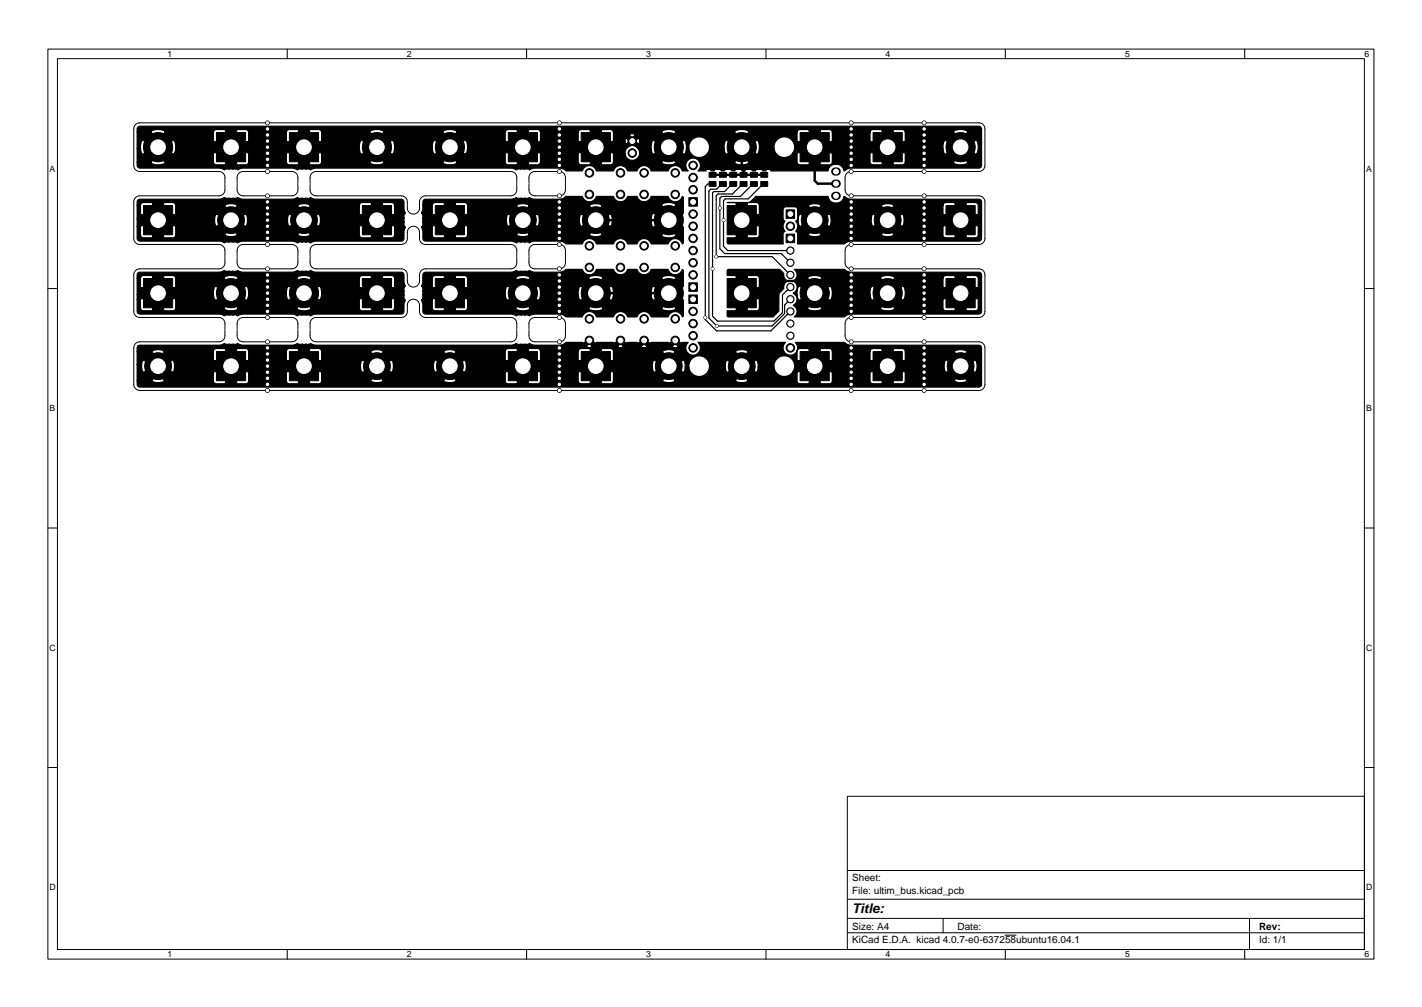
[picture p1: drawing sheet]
<svg xmlns="http://www.w3.org/2000/svg" width="297mm" height="210mm" viewBox="0 0 297 210" stroke-linecap="round" stroke-linejoin="round" font-family="sans-serif">
<defs><g id="words">
<text font-size="2.8" x="178" y="190.6">Title:</text>
<g font-size="2.1">
<text x="178" y="184">Sheet:</text>
<text x="178" y="186.7">File: ultim_bus.kicad_pcb</text>
<text x="178" y="196.9">KiCad E.D.A. kicad 4.0.7-e0-637258ubuntu16.04.1</text>
<text x="178" y="194.1">Size: A4</text>
<text x="200" y="194.1">Date:</text>
<text x="263" y="194.1">Rev:</text>
<text x="263" y="196.9">Id: 1/1</text>
</g>
<g font-size="1.8">
<text x="35" y="11.9">1</text>
<text x="85" y="11.9">2</text>
<text x="135" y="11.9">3</text>
<text x="185" y="11.9">4</text>
<text x="235" y="11.9">5</text>
<text x="285" y="11.9">6</text>
<text x="10.3" y="35.9">A</text>
<text x="285.3" y="35.9">A</text>
<text x="10.3" y="85.9">B</text>
<text x="285.3" y="85.9">B</text>
<text x="10.3" y="135.9">C</text>
<text x="285.3" y="135.9">C</text>
<text x="10.3" y="185.9">D</text>
<text x="285.3" y="185.9">D</text>
<text x="35" y="199.9">1</text>
<text x="85" y="199.9">2</text>
<text x="135" y="199.9">3</text>
<text x="185" y="199.9">4</text>
<text x="235" y="199.9">5</text>
<text x="285" y="199.9">6</text>
</g>
</g></defs>
<g fill="none" stroke="#000" stroke-width=".21">
<path d="M10 10.2h277v190.1h-277zM12 12.2h273v186.1h-273zM60 10.2v2M110 10.2v2M160 10.2v2M210 10.2v2M260 10.2v2M28.3 26l.9-.4h175.3a1.27 1.27 0 0 1 1.2 1.3v7.7a1.27 1.27 0 0 1-1.2 1.2h-26.8a1.27 1.27 0 0 0-1.2 1.3v2.6a1.27 1.27 0 0 0 1.3 1.2h26.8a1.27 1.27 0 0 1 1.1 1.3v7.7a1.27 1.27 0 0 1-1.2 1.1l-26.8 .1a1.27 1.27 0 0 0-1.2 1.2v2.7a1.27 1.27 0 0 0 1.3 1.1h26.8a1.27 1.27 0 0 1 1.1 1.3v7.7a1.27 1.27 0 0 1-1.2 1.2h-26.8a1.27 1.27 0 0 0-1.2 1.3v2.6a1.27 1.27 0 0 0 1.3 1.2h26.8a1.27 1.27 0 0 1 1.1 1.2v7.8a1.27 1.27 0 0 1-1.2 1.1h-175.4a1.27 1.27 0 0 1-1.2-1.2v-7.8a1.27 1.27 0 0 1 1.3-1.1h16.6a1.27 1.27 0 0 0 1.2-1.3v-2.7a1.27 1.27 0 0 0-1.3-1.1h-16.6a1.27 1.27 0 0 1-1.2-1.3v-7.7a1.27 1.27 0 0 1 1.3-1.2h16.6a1.27 1.27 0 0 0 1.2-1.2v-2.7a1.27 1.27 0 0 0-1.3-1.2h-16.6a1.27 1.27 0 0 1-1.2-1.2v-7.8a1.27 1.27 0 0 1 1.3-1.1h16.6a1.27 1.27 0 0 0 1.2-1.3v-2.6a1.27 1.27 0 0 0-1.3-1.2h-16.6a1.27 1.27 0 0 1-1.2-1.3v-7.7zM49.9 36.2l.9-.4h10.2a1.27 1.27 0 0 1 1.2 1.3v2.5a1.27 1.27 0 0 1-1.2 1.3h-10.2a1.27 1.27 0 0 1-1.3-1.3v-2.6zM65.1 36.2l.9-.4h40.7a1.27 1.27 0 0 1 1.2 1.3v2.5a1.27 1.27 0 0 1-1.2 1.3h-17.8a1.27 1.27 0 0 0-1.3 1.3v1.2a1.27 1.27 0 0 1-1.2 1.3 1.27 1.27 0 0 1-1.3-1.3v-1.2a1.27 1.27 0 0 0-1.3-1.3h-17.8a1.27 1.27 0 0 1-1.2-1.3v-2.6zM110.9 36.2l.7-.4h5.2a1.27 1.27 0 0 1 1.3 1.3v2.5a1.27 1.27 0 0 1-1.3 1.3h-5a1.27 1.27 0 0 1-1.3-1.3v-2.6zM49.9 51.4l.9-.4h10.2a1.27 1.27 0 0 1 1.2 1.3v2.6a1.27 1.27 0 0 1-1.2 1.2h-10.2a1.27 1.27 0 0 1-1.3-1.2v-2.7z"/>
<path d="M65.1 51.4l.9-.4h17.8a1.27 1.27 0 0 0 1.3-1.2v-1.3a1.27 1.27 0 0 1 1.3-1.3 1.27 1.27 0 0 1 1.2 1.3v1.3a1.27 1.27 0 0 0 1.3 1.2h17.8a1.27 1.27 0 0 1 1.2 1.3v2.6a1.27 1.27 0 0 1-1.2 1.2h-17.8a1.27 1.27 0 0 0-1.3 1.3v1.3a1.27 1.27 0 0 1-1.2 1.2 1.27 1.27 0 0 1-1.3-1.2v-1.3a1.27 1.27 0 0 0-1.3-1.3h-17.8a1.27 1.27 0 0 1-1.2-1.2v-2.7zM110.9 51.4l.7-.3 5.2-.1a1.27 1.27 0 0 1 1.3 1.3v2.6a1.27 1.27 0 0 1-1.3 1.2h-5a1.27 1.27 0 0 1-1.3-1.2v-2.7zM10 60.2h2M49.9 66.7l.9-.4h10.2a1.27 1.27 0 0 1 1.2 1.3v2.5a1.27 1.27 0 0 1-1.2 1.3h-10.2a1.27 1.27 0 0 1-1.3-1.3v-2.7zM65.1 66.7l.9-.4h17.8a1.27 1.27 0 0 0 1.3-1.3v-1.3a1.27 1.27 0 0 1 1.3-1.2 1.27 1.27 0 0 1 1.2 1.2v1.3a1.27 1.27 0 0 0 1.3 1.3h17.8a1.27 1.27 0 0 1 1.2 1.3v2.5a1.27 1.27 0 0 1-1.2 1.3h-40.7a1.27 1.27 0 0 1-1.2-1.3v-2.7zM110.9 66.7l.7-.4h5.2a1.27 1.27 0 0 1 1.3 1.3v2.5a1.27 1.27 0 0 1-1.3 1.3h-5a1.27 1.27 0 0 1-1.3-1.3v-2.7zM285 60.2h2M10 110.2h2M285 110.2h2M10 160.2h2M177 166.3h108v32h-108zM285 160.2h2"/>
<path d="M60 198.3v2M110 198.3v2M160 198.3v2M177 194.8h108M177 191.8h108M177 187.8h108M177 181.8h108M197 191.8v3M209.9 195.3h2.4M210 198.3v2M260 198.3v2M261 191.8v6.5"/>
</g>
<g fill="#000" stroke="#000" stroke-width=".21">
<path d="M45.2 27.7h6.1v6.1h-6.1zM60.5 27.7h6v6.1h-6zM106.2 27.7h6.1v6.1h-6.1zM121.4 27.7h6.1v6.1h-6.1zM148.1 36h1.5v1h-1.5zM148.1 37.9h1.5v1h-1.5zM150.3 36h1.4v1h-1.4zM150.3 37.9h1.4v1h-1.4zM152.4 36h1.5v1h-1.5zM152.4 37.9h1.5v1h-1.5zM154.6 36h1.4v1h-1.4zM154.6 37.9h1.4v1h-1.4z"/>
<path d="M156.8 36h1.4v1h-1.4zM156.8 37.9h1.4v1h-1.4zM158.9 36h1.5v1h-1.5zM158.9 37.9h1.5v1h-1.5zM167.1 27.7h6.1v6.1h-6.1zM182.4 27.7h6.1v6.1h-6.1zM30 42.9h6.1v6.1h-6.1zM75.7 42.9h6.1v6.1h-6.1zM90.9 42.9h6.1v6.1h-6.1zM143.9 41.3h1.8v1.7h-1.8zM143.9 59h1.8v1.8h-1.8zM151.9 42.9h6.1v6.1h-6.1z"/>
<path d="M164.2 43.8h1.8v1.8h-1.8zM164.2 48.9h1.8v1.8h-1.8zM197.6 42.9h6.1v6.1h-6.1zM30 58.2h6.1v6.1h-6.1zM45.2 73.4h6.1v6.1h-6.1zM60.5 73.4h6v6.1h-6zM75.7 58.2h6.1v6.1h-6.1zM90.9 58.2h6.1v6.1h-6.1zM106.2 73.4h6.1v6.1h-6.1zM121.4 73.4h6.1v6.1h-6.1zM143.9 61.6h1.8v1.8h-1.8zM151.9 58.2h6.1v6.1h-6.1z"/>
<path d="M167.1 73.4h6.1v6.1h-6.1zM182.4 73.4h6.1v6.1h-6.1zM197.6 58.2h6.1v6.1h-6.1z"/>
<circle cx="33" cy="30.7" r="3"/>
<circle cx="55.9" cy="28.2" r=".4"/>
<circle cx="55.9" cy="25.6" r=".4"/>
<circle cx="55.9" cy="26.9" r=".4"/>
<circle cx="55.9" cy="29.5" r=".4"/>
<circle cx="55.9" cy="32" r=".4"/>
<circle cx="55.9" cy="34.5" r=".4"/>
<circle cx="55.9" cy="30.7" r=".4"/>
<circle cx="55.9" cy="33.3" r=".4"/>
<circle cx="55.9" cy="35.8" r=".4"/>
<circle cx="78.7" cy="30.7" r="3"/>
<circle cx="94" cy="30.7" r="3"/>
<circle cx="116.8" cy="35.8" r=".4"/>
<circle cx="116.8" cy="34.5" r=".4"/>
<circle cx="116.8" cy="26.9" r=".4"/>
<circle cx="116.8" cy="29.5" r=".4"/>
<circle cx="116.8" cy="32" r=".4"/>
<circle cx="116.8" cy="33.3" r=".4"/>
<circle cx="116.8" cy="30.7" r=".4"/>
<circle cx="116.8" cy="28.2" r=".4"/>
<circle cx="116.8" cy="25.6" r=".4"/>
<circle cx="123.1" cy="36.1" r=".89"/>
<circle cx="129.6" cy="36.1" r=".89"/>
<circle cx="132.1" cy="29.5" r=".89"/>
<circle cx="132.1" cy="32" r=".89"/>
<circle cx="134.5" cy="36.1" r=".89"/>
<circle cx="139.7" cy="30.7" r="3"/>
<circle cx="141" cy="36.1" r=".89"/>
<circle cx="144.8" cy="37.1" r=".89"/>
<circle cx="144.8" cy="39.6" r=".89"/>
<circle cx="144.8" cy="34.5" r=".89"/>
<circle cx="154.9" cy="30.7" r="3"/>
<circle cx="177.8" cy="34.5" r=".4"/>
<circle cx="177.8" cy="33.3" r=".4"/>
<circle cx="177.8" cy="26.9" r=".4"/>
<circle cx="177.8" cy="29.5" r=".4"/>
<circle cx="177.8" cy="25.6" r=".4"/>
<circle cx="177.8" cy="35.8" r=".4"/>
<circle cx="177.8" cy="30.7" r=".4"/>
<circle cx="177.8" cy="28.2" r=".4"/>
<circle cx="177.8" cy="32" r=".4"/>
<circle cx="193" cy="30.7" r=".4"/>
<circle cx="193" cy="35.8" r=".4"/>
<circle cx="193" cy="32" r=".4"/>
<circle cx="193" cy="33.3" r=".4"/>
<circle cx="193" cy="34.5" r=".4"/>
<circle cx="193" cy="25.6" r=".4"/>
<circle cx="193" cy="26.9" r=".4"/>
<circle cx="193" cy="28.2" r=".4"/>
<circle cx="193" cy="29.5" r=".4"/>
<circle cx="200.7" cy="30.7" r="3"/>
<circle cx="48.3" cy="46" r="2.8"/>
<circle cx="55.9" cy="44.7" r=".4"/>
<circle cx="55.9" cy="46" r=".4"/>
<circle cx="55.9" cy="58.7" r=".4"/>
<circle cx="55.9" cy="57.4" r=".4"/>
<circle cx="55.9" cy="59.9" r=".4"/>
<circle cx="55.9" cy="40.9" r=".4"/>
<circle cx="55.9" cy="43.4" r=".4"/>
<circle cx="55.9" cy="48.5" r=".4"/>
<circle cx="55.9" cy="49.8" r=".4"/>
<circle cx="55.9" cy="47.2" r=".4"/>
<circle cx="55.9" cy="42.2" r=".4"/>
<circle cx="55.9" cy="56.1" r=".4"/>
<circle cx="55.9" cy="51" r=".4"/>
<circle cx="63.5" cy="46" r="2.8"/>
<circle cx="109.2" cy="46" r="2.8"/>
<circle cx="116.8" cy="43.4" r=".4"/>
<circle cx="116.8" cy="44.7" r=".4"/>
<circle cx="116.8" cy="47.2" r=".4"/>
<circle cx="116.8" cy="56.1" r=".4"/>
<circle cx="116.8" cy="57.4" r=".4"/>
<circle cx="116.8" cy="40.9" r=".4"/>
<circle cx="116.8" cy="51" r=".4"/>
<circle cx="116.8" cy="46" r=".4"/>
<circle cx="116.8" cy="48.5" r=".4"/>
<circle cx="116.8" cy="58.7" r=".4"/>
<circle cx="116.8" cy="42.2" r=".4"/>
<circle cx="116.8" cy="49.8" r=".4"/>
<circle cx="116.8" cy="59.9" r=".4"/>
<circle cx="123.1" cy="51.3" r=".89"/>
<circle cx="123.1" cy="55.8" r=".89"/>
<circle cx="123.1" cy="40.6" r=".89"/>
<circle cx="124.5" cy="46" r="2.8"/>
<circle cx="129.6" cy="51.3" r=".89"/>
<circle cx="129.6" cy="55.8" r=".89"/>
<circle cx="129.6" cy="40.6" r=".89"/>
<circle cx="134.5" cy="51.3" r=".89"/>
<circle cx="134.5" cy="55.8" r=".89"/>
<circle cx="134.5" cy="40.6" r=".89"/>
<circle cx="139.7" cy="46" r="3"/>
<circle cx="141" cy="51.3" r=".89"/>
<circle cx="141" cy="55.8" r=".89"/>
<circle cx="141" cy="40.6" r=".89"/>
<circle cx="144.8" cy="57.4" r=".89"/>
<circle cx="144.8" cy="52.3" r=".89"/>
<circle cx="144.8" cy="49.8" r=".89"/>
<circle cx="144.8" cy="44.7" r=".89"/>
<circle cx="144.8" cy="54.9" r=".89"/>
<circle cx="144.8" cy="47.2" r=".89"/>
<circle cx="148.8" cy="56.1" r=".3"/>
<circle cx="149.6" cy="53.6" r=".3"/>
<circle cx="150.4" cy="43.4" r=".3"/>
<circle cx="151.1" cy="46" r=".3"/>
<circle cx="165.1" cy="54.9" r=".76"/>
<circle cx="165.1" cy="57.4" r=".76"/>
<circle cx="165.1" cy="59.9" r=".76"/>
<circle cx="165.1" cy="52.3" r=".76"/>
<circle cx="165.1" cy="47.2" r=".89"/>
<circle cx="170.2" cy="46" r="2.8"/>
<circle cx="177.8" cy="58.7" r=".4"/>
<circle cx="177.8" cy="51" r=".4"/>
<circle cx="177.8" cy="57.4" r=".4"/>
<circle cx="177.8" cy="47.2" r=".4"/>
<circle cx="177.8" cy="59.9" r=".4"/>
<circle cx="177.8" cy="40.9" r=".4"/>
<circle cx="177.8" cy="42.2" r=".4"/>
<circle cx="177.8" cy="43.4" r=".4"/>
<circle cx="177.8" cy="44.7" r=".4"/>
<circle cx="177.8" cy="49.8" r=".4"/>
<circle cx="177.8" cy="48.5" r=".4"/>
<circle cx="177.8" cy="46" r=".4"/>
<circle cx="177.8" cy="56.1" r=".4"/>
<circle cx="185.4" cy="46" r="2.8"/>
<circle cx="193" cy="51" r=".4"/>
<circle cx="193" cy="47.2" r=".4"/>
<circle cx="193" cy="57.4" r=".4"/>
<circle cx="193" cy="42.2" r=".4"/>
<circle cx="193" cy="56.1" r=".4"/>
<circle cx="193" cy="58.7" r=".4"/>
<circle cx="193" cy="49.8" r=".4"/>
<circle cx="193" cy="59.9" r=".4"/>
<circle cx="193" cy="46" r=".4"/>
<circle cx="193" cy="48.5" r=".4"/>
<circle cx="193" cy="40.9" r=".4"/>
<circle cx="193" cy="43.4" r=".4"/>
<circle cx="193" cy="44.7" r=".4"/>
<circle cx="33" cy="76.4" r="2.8"/>
<circle cx="48.3" cy="61.2" r="3"/>
<circle cx="55.9" cy="73.9" r=".4"/>
<circle cx="55.9" cy="75.2" r=".4"/>
<circle cx="55.9" cy="79" r=".4"/>
<circle cx="55.9" cy="77.7" r=".4"/>
<circle cx="55.9" cy="61.2" r=".4"/>
<circle cx="55.9" cy="66.3" r=".4"/>
<circle cx="55.9" cy="76.4" r=".4"/>
<circle cx="55.9" cy="62.5" r=".4"/>
<circle cx="55.9" cy="63.7" r=".4"/>
<circle cx="55.9" cy="65" r=".4"/>
<circle cx="55.9" cy="71.4" r=".4"/>
<circle cx="55.9" cy="72.6" r=".4"/>
<circle cx="63.5" cy="61.2" r="3"/>
<circle cx="78.7" cy="76.4" r="2.8"/>
<circle cx="94" cy="76.4" r="2.8"/>
<circle cx="109.2" cy="61.2" r="3"/>
<circle cx="116.8" cy="73.9" r=".4"/>
<circle cx="116.8" cy="62.5" r=".4"/>
<circle cx="116.8" cy="71.4" r=".4"/>
<circle cx="116.8" cy="61.2" r=".4"/>
<circle cx="116.8" cy="63.7" r=".4"/>
<circle cx="116.8" cy="75.2" r=".4"/>
<circle cx="116.8" cy="79" r=".4"/>
<circle cx="116.8" cy="66.3" r=".4"/>
<circle cx="116.8" cy="77.7" r=".4"/>
<circle cx="116.8" cy="65" r=".4"/>
<circle cx="116.8" cy="72.6" r=".4"/>
<circle cx="116.8" cy="76.4" r=".4"/>
<circle cx="123.1" cy="66.6" r=".89"/>
<circle cx="123.1" cy="71.1" r=".89"/>
<circle cx="124.5" cy="61.2" r="3"/>
<circle cx="129.6" cy="66.6" r=".89"/>
<circle cx="129.6" cy="71.1" r=".89"/>
<circle cx="134.5" cy="66.6" r=".89"/>
<circle cx="134.5" cy="71.1" r=".89"/>
<circle cx="139.7" cy="61.2" r="3"/>
<circle cx="139.7" cy="76.4" r="2.8"/>
<circle cx="141" cy="66.6" r=".89"/>
<circle cx="141" cy="71.1" r=".89"/>
<circle cx="144.8" cy="70.1" r=".89"/>
<circle cx="144.8" cy="72.6" r=".89"/>
<circle cx="144.8" cy="65" r=".89"/>
<circle cx="144.8" cy="67.6" r=".89"/>
<circle cx="147.3" cy="66.3" r=".3"/>
<circle cx="149.7" cy="68.1" r=".3"/>
<circle cx="154.9" cy="76.4" r="2.8"/>
<circle cx="165.1" cy="70.1" r=".76"/>
<circle cx="165.1" cy="62.5" r=".76"/>
<circle cx="165.1" cy="67.6" r=".76"/>
<circle cx="165.1" cy="65" r=".76"/>
<circle cx="165.1" cy="72.6" r=".89"/>
<circle cx="170.2" cy="61.2" r="3"/>
<circle cx="177.8" cy="72.6" r=".4"/>
<circle cx="177.8" cy="77.7" r=".4"/>
<circle cx="177.8" cy="71.4" r=".4"/>
<circle cx="177.8" cy="63.7" r=".4"/>
<circle cx="177.8" cy="79" r=".4"/>
<circle cx="177.8" cy="61.2" r=".4"/>
<circle cx="177.8" cy="62.5" r=".4"/>
<circle cx="177.8" cy="65" r=".4"/>
<circle cx="177.8" cy="66.3" r=".4"/>
<circle cx="177.8" cy="73.9" r=".4"/>
<circle cx="177.8" cy="76.4" r=".4"/>
<circle cx="177.8" cy="75.2" r=".4"/>
<circle cx="185.4" cy="61.2" r="3"/>
<circle cx="193" cy="62.5" r=".4"/>
<circle cx="193" cy="63.7" r=".4"/>
<circle cx="193" cy="72.6" r=".4"/>
<circle cx="193" cy="77.7" r=".4"/>
<circle cx="193" cy="61.2" r=".4"/>
<circle cx="193" cy="65" r=".4"/>
<circle cx="193" cy="71.4" r=".4"/>
<circle cx="193" cy="76.4" r=".4"/>
<circle cx="193" cy="66.3" r=".4"/>
<circle cx="193" cy="75.2" r=".4"/>
<circle cx="193" cy="73.9" r=".4"/>
<circle cx="193" cy="79" r=".4"/>
<circle cx="200.7" cy="76.4" r="2.8"/>
<circle cx="55.9" cy="80.3" r=".4"/>
<circle cx="55.9" cy="81.5" r=".4"/>
<circle cx="116.8" cy="81.5" r=".4"/>
<circle cx="116.8" cy="80.3" r=".4"/>
<circle cx="177.8" cy="80.3" r=".4"/>
<circle cx="177.8" cy="81.5" r=".4"/>
<circle cx="193" cy="80.3" r=".4"/>
<circle cx="193" cy="81.5" r=".4"/>
</g>
<path d="M174.5 38.3h.3M174.5 35.8h.3M174.5 40.9h.3" fill="none" stroke="#000" stroke-width="1.7"/>
<path d="M148.8 36.5h10.8M154.9 30.7v4.4l.4 .4v1M170.2 30.7v7l.6 .6h3.8M124.5 46h15.2M124.5 61.2h15.2M154.9 61.2h3.6l2.5-2.5h6.6l2.6 2.5" fill="none" stroke="#000" stroke-width=".51"/>
<path d="M148.8 38.4h-.9l-.6 .6v27.7l2.4 2.4h11.3l4.1-4.1M151 38.4h-.2l-1.1 1.1h-1.2l-.4 .4v26.5l1.6 1.7h11.6l2.6-2.6v-1.8l1.2-1.2M153.2 38.4h-.3l-1.6 1.6h-2.2l-.3 .3v25.7l1 1h11.9l1.7-1.7v-3.7l1.7-1.7M155.3 38.4h-.2l-2.1 2.1h-3l-.4 .4v12.7h11.7l3.8 3.8M157.5 38.4h-.2l-2.7 2.6h-3.9l-.3 .4v10.5l1 1.1h11.8l1.9 1.9M159.6 38.4h-.2l-3.1 3.1h-4.8l-.4 .4v9.5l.9 .9h13.1" fill="none" stroke="#000" stroke-width=".25"/>
<path d="M28.8 26.5l.4-.1h175.2l.5 .1 .1 .4v7.6a.57 .57 0 0 1-.6 .6h-26.6l-.8 .2-.6 .4-.1-.2a1.69 1.69 0 0 0-1.7-1.2 1.69 1.69 0 0 0-1.6 1.4h-12v-.3h-.8l-.2 .3h-.7l-.2-.3h-.2h-.9l-.2 .3h-.7l-.1-.3h-.2h-1l-.1 .3h-.7l-.2-.3h-.2h-.9l-.2 .3h-.7l-.2-.3h-.2h-.9l-.1 .3h-.8l-.1-.3h-.2h-.9l-.2 .3h-.7l-.2-.3h-.2h-.6v.3h-1.7l.5-1-.1-.8h7.2l.4 .3a2.85 2.85 0 0 0 2.7-.3l-1.6-1.6-1.5 1.6-7.3-.1a1.53 1.53 0 0 0-2.3-.5 1.53 1.53 0 0 0 0 2.4h-1.3a1.53 1.53 0 0 0-1.5-1.1 1.53 1.53 0 0 0-1.4 1.1h-3.6a1.53 1.53 0 0 0-1.5-1.1 1.53 1.53 0 0 0-1.4 1.1h-2a1.53 1.53 0 0 0-1.5-1.1 1.53 1.53 0 0 0-1.5 1.1h-3.5a1.53 1.53 0 0 0-1.5-1.1 1.53 1.53 0 0 0-1.5 1.1h-3.4l-.5-.4-.9-.2h-5.1l-1.1 .4-.5-.2h-1.8l-.5 .2-1.1-.4h-40.7l-1.1 .4-.5-.2h-1.8l-.5 .2-1.1-.4h-10.2l-1.2 .4-.4-.2h-1.8l-.5 .2-1.2-.4h-16.5a.57 .57 0 0 1-.6-.6v-.6h2.9a2.58 2.58 0 0 0 3.1 0l-1.6-1.6-1.5 1.6h-2.9v-2.9h.7l.2 .9 .3 .4 1.6-1.6h3.2l1.6 1.6 .2-.3h8.2v2l.2 .3 .3 .1h1.9l.1-.1v-2.4h2.3v2.4l.2 .1h1.8l.3-.1 .2-.5v-1.8h7.9v2l.2 .3 .4 .1h1.8l.2-.1v-2.4h2.2v2.4l.2 .1h1.9l.5-.5h10a2.58 2.58 0 0 0 3.1 0h12.1l.4 .3a2.85 2.85 0 0 0 2.7-.3l-1.5-1.6-1.6 1.6h-12.1l-1.6-1.6-1.5 1.6h-10v-1.9l-.2-.1h-7l-.2 .1h-7.9l-.1-.1-15.4 .1 .3-1h38.4l.1 .9 .4 .4 1.5-1.6h3.3l1.5 1.6 .4-.4 .1-.9h7.9l.2 .9 .3 .4 1.6-1.6h3.2l1.6 1.6 .2-.3h8.1l.1 2 .2 .3 .3 .1h1.8l.2-.1v-2.4h2.3v2.4l.1 .1h1.8l.4-.1 .2-.5v-1.8h7.9v1.8l.2 .5 .3 .1h1.9l.1-.1v-2.4h2.3v2.4l.2 .1h1.9l.4-.5h10l.5 .3a2.85 2.85 0 0 0 2.7-.3l-1.6-1.6-1.6 1.6h-10v-1.8h2.5a1.53 1.53 0 0 0 2 1.3 1.53 1.53 0 0 0 .7-2.4h2.7l.2 .9 .3 .4 1.6-1.6h3.2l1.6 1.6 .3-.4 .2-1h.5l.1 .4a2.17 2.17 0 0 0 2.2 1.6 2.17 2.17 0 0 0 2-1.9h3.1l.1 .9 .4 .4 1.5-1.6h3.3l1.5 1.6 .4-.4 .1-1h3.1v.4a2.16 2.16 0 0 0 1.7 1.6 2.16 2.16 0 0 0 2.2-.9h.9v2l.2 .3 .4 .1h1.8l.1-.1v-2.4h2.3v2.4l.2 .1h1.8l.3-.1 .3-.5v-1.8h7.8l.1 2 .2 .3 .3 .1h1.8l.2-.1v-2.4h2.3v2.4l.1 .1h2l.4-.5h10a2.58 2.58 0 0 0 3.1 0l-1.5-1.6-1.6 1.6h-10v-1.9l-.2-.1h-7l-.2 .1-15-.1-.2 .1h-.9l.4-1h31l.1 .9 .4 .4 1.5-1.6h3.3l1.5 1.6 .4-.4a2.85 2.85 0 0 0-.4-2.7l-1.5 1.5h-3.3l-1.5-1.5-.4 .4-.1 1.4h-31a2.17 2.17 0 0 0-2.1-2.4 2.17 2.17 0 0 0-2.2 2.3h-3.1l-.1-1.2-.4-.5-1.5 1.5h-3.3l-1.5-1.5-.4 .4-.1 1.4h-3.1a2.17 2.17 0 0 0-2.1-2.4 2.17 2.17 0 0 0-2.2 2.3h-.5l-.1-1.2-.4-.5-1.6 1.5h-3.2l-1.6-1.5-.3 .4-.2 1.4h-2.7l-1.2-.9-1.2 .9-.3 .5v.6h-2.5l-.1-.2h-7.1l-.1 .1h-7.9l-.2-.1-15.3 .1 .1-.1a2.85 2.85 0 0 0-.3-2.7l-1.6 1.5h-3.2l-1.6-1.5-.3 .4-.2 1.4h-7.9l-.1-1.3-.4-.5-1.5 1.5h-3.3l-1.5-1.5-.4 .4-.1 1.4h-38.4a1.96 1.96 0 0 0-.5-1.8l-1.6 1.5h-3.2l-1.6-1.5-.3 .4-.2 1.4h-.7v-3.5h2.9l1.5 1.6 1.5-1.5h10.1v1.8l.1 .2h2.4v-2.4h2.3v2.4h2.4l.1-.2v-1.8h7.9v1.8l.2 .2h2.4v-2.4h2.2v2.4h2.4l.2-.2v-1.9h10l1.5 1.6 1.6-1.6h12.1l1.6 1.6 1.5-1.5h10v1.8l.2 .2h2.4v-2.4h2.3v2.4h2.3l.2-.2v-1.8h7.9v1.8l.1 .2h2.4v-2.4h2.3v2.4l5-.1v.5l.2 .1 .7-.6h1.2l.6 .6a.76 .76 0 0 0 0-1.2l-.6 .6h-1.2l-.7-.6-.2 .1v.5h-2.6l.1-.1v-1.2h3.4l.6 .6 .6-.6a.76 .76 0 0 0-1.2 0h-3.4v-.7h10l1.6 1.6 1.6-1.6h12.1l1.5 1.6 1.5-1.5h10.1v1.8l.2 .2h2.3v-2.4h2.3v2.4h2.4l.2-.2v-1.8h7.8v1.8l.2 .2h2.4v-2.4h2.3v2.4h2.3l.2-.2v-1.9h10l1.6 1.6 1.5-1.6-.4-.3a2.85 2.85 0 0 0-2.7 .3h-10l-.2-.3-.4-.2h-1.8l-.1 .2-4.3-.2-.3 .2-.3 .4h-7.8l-.2-.3-.4-.3h-1.8l-.2 .2-4.2-.2-.4 .2-.2 .4-10-.1a2.58 2.58 0 0 0-3.1 0h-12.1l-.5-.3a2.85 2.85 0 0 0-2.7 .3h-10l-.2-.3-.3-.2h-1.8l-.2 .2-4.3-.2-.3 .2-.2 .4h-7.9l-.2-.4-.4-.2h-1.8l-.1 .2-4.3-.2-.3 .2-.3 .4-10-.1a2.58 2.58 0 0 0-3.1 0h-12.1l-.4-.3a2.85 2.85 0 0 0-2.7 .3h-10l-.2-.3-.4-.2h-1.8l-.2 .2-4.2-.2-.4 .2-.2 .4h-7.9l-.2-.4-.3-.2h-1.8l-.2 .2-4.3-.2-.3 .2-.2 .4-10-.1a2.58 2.58 0 0 0-3.1 0h-2.9zM28.8 41.8l.4-.2h16.5l.8-.2a.5 .5 0 0 1 .9 0h1.7l.5-.2 1.2 .4h10.2l1.1-.4 .5 .2h1.8l.5-.2 1.1 .4h17.9l.5 .4v1.8l.3 .7-.3 .6v1.1a1.27 1.27 0 0 0 .3 1.3l-.3 .7-.1 1.8-.5 .3h-17.8l-1.1 .4-.5-.2h-1.8l-.5 .2-1.1-.4h-10.2l-1.2 .4-.4-.2h-1.8l-.5 .2-1.2-.4h-16.5a.57 .57 0 0 1-.6-.6v-2.4h.7v1.8l.3 .4 .3 .2h1.8l.2-.2v-2.4h2.3v2.4l.1 .2 2-.1 .3-.2 .1-.4h10.2a2.26 2.26 0 0 0 2.7 0h12.5l.4 .3a2.48 2.48 0 0 0 2.4-.3l-1.4-1.4-1.4 1.4h-12.5l-1.3-1.4-1.4 1.4h-10.2v-1.7l-.2-.2h-7l-.2 .2h-.7v-1.7h16.2l.2 1.4 .3 .3 1.3-1.3h3.3l1.4 1.3 .3-.3 .1-1.4h8.4l.1 1.4 .3 .3 1.4-1.3h3.2l1.4 1.3h8.6v1.8l.2 .4 .3 .2h1.8l.2-.2v-2.4h2.3v2.4l.1 .2 2-.1 .3-.2 .1-.3v-1.8l-.1-.2-15.7 .2a2.27 2.27 0 0 0-.1-2.7l-1.4 1.4h-3.2l-1.4-1.4-.3 .4-.1 .6h-8.4l-.1-.6-.3-.4-1.4 1.4h-3.3l-1.3-1.4-.3 .4-.2 .6h-16.2v-2.7h.7v1.8l.2 .1h2.4v-2.4h2.3v2.4h2.3l.2-.1v-1.7h10.2l1.4 1.4 1.3-1.4h12.5l1.4 1.4 1.4-1.4-.2-.1h10.4v1.8l.1 .1h2.4v-2.4h2.3v2.4h2.4l.1-.1v-2l-.2-.3-.3-.1h-1.9l-.1 .1-4.3-.1-.3 .1-.2 .5h-10.4l-.2-.2a2.48 2.48 0 0 0-2.4 .3h-12.5l-.4-.3a2.48 2.48 0 0 0-2.3 .3h-10.2l-.1-.5-.5-.2h-1.8l-.1 .1-4.3-.1-.3 .1-.3 .5h-.7l.1-.8zM28.8 57l.4-.2h16.5l.8-.1a.5 .5 0 0 1 .9 0h1.7l.5-.2 1.2 .3h10.2l1.1-.3 .5 .2h1.8l.5-.2 1.1 .3 17.9 .1 .5 .4v1.7l.3 .7-.3 .6v1.2a1.27 1.27 0 0 0 .3 1.2l-.3 .7-.1 1.8-.5 .4h-17.8l-1.1 .4-.5-.3h-1.8l-.5 .3-1.1-.4h-10.2l-1.2 .4-.4-.3h-1.8l-.5 .3-1.2-.4h-16.5a.57 .57 0 0 1-.6-.6v-2.5h.7v1.8l.3 .4 .3 .2h1.8l.2-.2v-2.3h2.3v2.3l.1 .2h2l.4-.5h10l.4 .3a2.85 2.85 0 0 0 2.7-.3h12.1l.5 .3a2.85 2.85 0 0 0 2.7-.3l-1.6-1.6-1.6 1.6h-12.1l-1.5-1.6-1.6 1.6h-10v-1.9l-.2-.1h-7l-.2 .1h-.7v-1h16l.1 .9 .4 .4 1.5-1.6h3.3l1.5 1.6 .4-.4 .1-.9h7.9l.2 .9 .3 .4 1.6-1.6h3.2l1.6 1.6 .2-.3h8.2v1.9l.2 .3 .3 .2h1.8l.2-.2v-2.3h2.3v2.3l.1 .2h2l.3-.2 .1-.4v-1.8l-.1-.1-15.4 .1 .1-.1a2.85 2.85 0 0 0-.3-2.8l-1.6 1.6h-3.2l-1.6-1.6-.3 .5-.2 1.4h-7.9l-.1-1.3-.4-.6-1.5 1.6h-3.3l-1.5-1.6-.4 .5-.1 1.4h-16v-3.4h.7v1.8l.2 .2h2.4v-2.4h2.3v2.4h2.3l.2-.2v-1.9h10l1.6 1.6 1.5-1.6h12.1l1.6 1.6 1.5-1.5h10.1v1.8l.1 .2h2.4v-2.4h2.3v2.4h2.4l.1-.2v-1.9l-.2-.3-.3-.2h-1.9l-.1 .2-4.3-.2-.3 .2-.2 .4h-10.1l-.4-.4a2.85 2.85 0 0 0-2.7 .3h-12.1l-.4-.3a2.85 2.85 0 0 0-2.7 .3h-10l-.2-.3-.4-.2h-1.8l-.1 .2-4.3-.2-.3 .2-.3 .4h-.7l.1-.8zM88.5 41.8l.4-.2h17.8l.8-.2a.5 .5 0 0 1 .8 0h1.8l.5-.2 1.1 .4h5.2l.8-.2 .5-.4h3.4a1.53 1.53 0 0 0 1.5 1.1 1.53 1.53 0 0 0 1.5-1.1h3.5a1.53 1.53 0 0 0 1.5 1.1 1.53 1.53 0 0 0 1.5-1.1h2a1.53 1.53 0 0 0 1.4 1.1 1.53 1.53 0 0 0 1.5-1.1h3.6a1.57 1.57 0 0 0 1.5 1.1 1.57 1.57 0 0 0 1.5-1.1l.1 .2v3.3l-1.4 1.5 1.4 1.4v3.3l-.1 .2a1.56 1.56 0 0 0-1.5-1.1 1.56 1.56 0 0 0-1.5 1.1h-3.6a1.53 1.53 0 0 0-1.5-1.1 1.53 1.53 0 0 0-1.4 1.1h-2a1.53 1.53 0 0 0-1.5-1.1 1.53 1.53 0 0 0-1.5 1.1h-3.5a1.53 1.53 0 0 0-1.5-1.1 1.53 1.53 0 0 0-1.5 1.1h-3.4l-.5-.4-.9-.2h-5.1l-1.1 .4-.5-.2h-1.8l-.5 .2-1.1-.4h-17.8a.57 .57 0 0 1-.6-.6v-1.5l-.3-.8 .2-.1h2.1v1.9l.2 .3 .4 .2h1.8l.1-.2v-2.4h2.3v2.4l.2 .2 1.9-.1 .3-.2 .2-.4h10.1a2.26 2.26 0 0 0 2.8 0h12.5l.4 .3a2.72 2.72 0 0 0 2.1-.2h12.5l.5 .4a2.85 2.85 0 0 0 2.7-.4l-1.6-1.5-1.6 1.5h-12.5l.2-.1-1.3-1.4-1.4 1.4h-12.5l-1.4-1.4-1.4 1.4h-10.1v-1.7l-.2-.2h-7l-.2 .2h-2.1l.1-.4v-1.3h17.5l.1 1.4 .3 .3 1.4-1.3h3.2l1.4 1.3 .3-.3 .2-1.4h8.3l.2 1.4 .3 .3 1.3-1.3h3.3l1.4 1.3 .3-.3 .1-.7h8.1l.2 .8 .3 .4 1.6-1.5-1.6-1.6-.3 .4-.2 1.5h-8.1l-.1-1.3-.3-.4-1.4 1.4h-3.3l-1.3-1.4-.3 .4-.2 .6h-8.3l-.2-.6-.3-.4-1.4 1.4h-3.2l-1.4-1.4-.3 .4-.1 .6h-17.5a1.1 1.1 0 0 0-.3-1.1l.3-.7v-.9h2v1.8l.2 .1h2.3v-2.4h2.3v2.4h2.4l.2-.1v-1.7h10.1l1.4 1.4 1.4-1.4h12.5l1.4 1.4 1.3-1.4-.2-.2h12.5l1.6 1.6 1.6-1.6-.5-.4a2.85 2.85 0 0 0-2.7 .4h-12.5l-.2-.1a2.48 2.48 0 0 0-2.3 .3h-12.5l-.4-.3a2.48 2.48 0 0 0-2.4 .3h-10.1l-.2-.5-.4-.2h-1.8l-.2 .1-4.2-.1-.4 .1-.2 .5h-2l.1-.8zM88.5 57l.4-.2h17.8l.8-.1a.5 .5 0 0 1 .8 0h1.8l.5-.2 1.1 .3h5.2l.8-.1 .5-.4h3.4a1.53 1.53 0 0 0 1.5 1.1 1.53 1.53 0 0 0 1.5-1.1h3.5a1.53 1.53 0 0 0 1.5 1.1 1.53 1.53 0 0 0 1.5-1.1h2a1.53 1.53 0 0 0 1.4 1.1 1.53 1.53 0 0 0 1.5-1.1h3.6a1.57 1.57 0 0 0 1.5 1.1 1.57 1.57 0 0 0 1.5-1.1l.1 .1v3.4l-1.4 1.4 1.4 1.4v3.4l-.1 .2a1.56 1.56 0 0 0-1.5-1.2 1.56 1.56 0 0 0-1.5 1.2l-3.6-.1a1.53 1.53 0 0 0-1.5-1.1 1.53 1.53 0 0 0-1.4 1.2l-2-.1a1.53 1.53 0 0 0-1.5-1.1 1.53 1.53 0 0 0-1.5 1.2l-3.5-.1a1.53 1.53 0 0 0-1.5-1.1 1.53 1.53 0 0 0-1.5 1.2h-3.4l-.5-.4-.9-.2h-5.1l-1.1 .4-.5-.3h-1.8l-.5 .3-1.1-.4h-17.8a.57 .57 0 0 1-.6-.6v-1.6l-.3-.7 .2-.2h2.1v1.8l.1 .4 .5 .2h1.8l.1-.2v-2.3h2.3v2.3l.2 .2h1.9l.4-.5h10.1l.4 .3a2.85 2.85 0 0 0 2.7-.3h12.1l.4 .3a2.85 2.85 0 0 0 2.7-.3h12.1l.5 .3a2.85 2.85 0 0 0 2.7-.3l-1.6-1.6-1.6 1.6h-12.1l-1.5-1.6-1.6 1.6h-12.1l-1.6-1.6-1.5 1.6h-10.1l.1-1.9-.2-.1h-7l-.2 .1h-2.1l.1-.4v-.6h17.2l.2 .9 .3 .4 1.6-1.6h3.2l1.6 1.6 .3-.4 .2-.9h7.9l.1 .9 .4 .4 1.5-1.6h3.3l1.5 1.6 .4-.4 .1-.9h7.9l.2 .9 .3 .4 1.6-1.6-1.6-1.6-.3 .5-.2 1.4h-7.9a1.96 1.96 0 0 0-.5-1.9l-1.5 1.6h-3.3l-1.5-1.6-.4 .5-.1 1.4h-7.9l-.1-1.3-.4-.6-1.6 1.6h-3.2l-1.6-1.6-.3 .5-.2 1.4h-17.2v-.5a1.24 1.24 0 0 0-.3-1.3l.3-.7v-.9h2v1.8l.2 .2h2.3v-2.4h2.3v2.4h2.4l.2-.2-.1-1.9h10.1l1.5 1.6 1.6-1.6h12.1l1.6 1.6 1.5-1.6h12.1l1.6 1.6 1.6-1.6-.5-.3a2.85 2.85 0 0 0-2.7 .3h-12.1l-.4-.3a2.85 2.85 0 0 0-2.7 .3h-12.1l-.4-.3a2.85 2.85 0 0 0-2.7 .3h-10.1l-.2-.3-.3-.2h-1.8l-.2 .2-4.2-.2-.4 .2-.2 .4h-2l.1-.8zM152.1 56.3h10.8l.8 .8a1.37 1.37 0 0 0 .8 1.6 1.38 1.38 0 0 0-.8 1.5l-1 1.2v3.6l-1.2 1.2h-9.4l-.2-.2v-1.1h1.7l.2-.2v-2.3h2.3v2.3l.1 .2h2l.3-.2 .1-.4v-1.8l-.1-.1h-4.7v-4.7h2.3v2.4h2.4l.1-.2v-1.8l-.1-.3-.4-.3h-1.9l-.1 .2-4.2-.2v-1.1zM151.9 42.3h4.5l1.5-1.3h15.1a1.67 1.67 0 0 0 1.6 1.4 1.67 1.67 0 0 0 1.7-1.4l.8 .5 .7 .1h26.6a.57 .57 0 0 1 .6 .6v7.5a.57 .57 0 0 1-.6 .6h-26.6l-.8 .2-.6 .4h-9.8v-1.9h2.2a2.26 2.26 0 0 0 2.8 0h12.4a2.26 2.26 0 0 0 2.8 0l-1.4-1.4-1.4 1.4h-12.4l-1.4-1.4-1.4 1.4h-2.2v-.4l-.4-.3a1.51 1.51 0 0 0 0-2.1l.5-.6 .2 1.4 .3 .3 1.4-1.3h3.2l1.4 1.3 .3-.3 .1-1.4h8.4l.1 1.4 .3 .3 1.4-1.3h3.2l1.4 1.3h8.6v1.9l.2 .3 .3 .2h1.9l.1-.2v-2.4h2.3v2.4l.2 .2 1.9-.1 .3-.2 .1-.3v-1.8l-.1-.2-15.7 .2a2.27 2.27 0 0 0-.1-2.7l-1.4 1.4h-3.2l-1.4-1.4-.3 .4-.1 .6h-8.4l-.1-.6-.3-.4-1.4 1.4h-3.2l-1.4-1.4-.3 .4-.2 .6h-.1v-1.9l-.3-.4-2.1-.1-.4 .1-.2 .5v1.9l.4 .5a1.51 1.51 0 0 0 0 2.1l-.4 .4v2.2h-11.5l-.2-.2v-1h1.7l.2-.2v-2.4h2.3v2.4l.1 .2h1.9l.3-.2 .2-.3v-1.9l-.1-.2h-4.7v-4.7h2.3v2.4h2.4l.1-.1v-1.7h10.2l1.4 1.4 1.4-1.4h12.4l1.4 1.4 1.4-1.4-.1-.1h10.3v1.8l.1 .1h2.4v-2.4h2.3v2.4h2.4l.1-.1v-2l-.2-.3-.3-.1h-1.8l-.2 .1-4.3-.1-.3 .1-.2 .5h-10.3a2.31 2.31 0 0 0-2.7 .1h-12.4a2.26 2.26 0 0 0-2.8 0h-10.2a.64 .64 0 0 0-.5-.7l-4.3 .1-.2-.1zM165.9 56.3h10.5l.6 .4 .8 .1h26.6a.57 .57 0 0 1 .6 .6v7.6a.57 .57 0 0 1-.6 .6h-26.6l-.8 .2-.6 .4h-10.5a1.39 1.39 0 0 0 .5-1.8h2.2a2.58 2.58 0 0 0 3.1 0h12.2a2.58 2.58 0 0 0 3.1 0l-1.6-1.6-1.5 1.6h-12.2l-1.5-1.6-1.6 1.6h-2.2l-.7-.7a1.39 1.39 0 0 0 .4-2.2h.4l.2 .9 .3 .4 1.6-1.6h3.2l1.6 1.6 .3-.4 .2-.9h7.8l.2 .9 .3 .4 1.6-1.6h3.2l1.6 1.6 .2-.3h8.2v1.9l.2 .3 .3 .2h1.9l.1-.2v-2.3h2.3v2.3l.2 .2h1.9l.3-.2 .1-.4v-1.8l-.1-.1-15.4 .1a2.67 2.67 0 0 0-.2-2.9l-1.6 1.6h-3.2l-1.6-1.6-.3 .5-.2 1.4h-7.8a1.96 1.96 0 0 0-.5-1.9l-1.6 1.6h-3.2l-1.6-1.6-.3 .5-.2 1.4h-.4l-.4-.3a1.4 1.4 0 0 0 .8-1.3 1.4 1.4 0 0 0-.8-1.2l.6-.7h2.3l1.6 1.6 1.5-1.6h12.2l1.5 1.6 1.5-1.5h10.1v1.8l.1 .2h2.4v-2.4h2.3v2.4h2.4l.1-.2v-1.9l-.2-.3-.3-.2h-1.8l-.2 .2-4.3-.2-.4 .3-.1 .3-10-.1a2.58 2.58 0 0 0-3.1 0h-12.2a2.58 2.58 0 0 0-3.1 0h-2.3a1.38 1.38 0 0 0-.4-1.7zM28.8 72.2l.4-.1h16.5l.8-.2a.5 .5 0 0 1 .9 0h1.7l.5-.2 1.2 .4h10.2l1.1-.4 .5 .2h1.8l.5-.2 1.1 .4h40.7l.8-.2a.5 .5 0 0 1 .8 0h1.8l.5-.2 1.1 .4h5.2l.8-.2 .5-.4h3.4l.3 .2 .2-.2h2.1l.1 .2 .3-.2h3.5l.3 .2 .2-.2h2.1l.1 .2 .3-.2h2l.2 .2 .2-.2h2.1l.2 .2 .2-.2h3.6l.2 .2 .2-.2h2.1l.2 .2 .2-.2h1.3a1.53 1.53 0 0 0 0 2.3 1.53 1.53 0 0 0 2.3-.3h7.5l1.3 1.3 1.4-1.3-.4-.4a2.48 2.48 0 0 0-2.3 .4h-7.5l.2-1-.2-.6-.3-.4h18.3a1.54 1.54 0 0 0 .1 2.4 1.54 1.54 0 0 0 2.3-.6v1.8l.2 .2h2.3v-2.4h2.3v2.4h2.4l.2-.2v-1.8h7.8v1.8l.2 .2h2.4v-2.4h2.3v2.4h2.3l.2-.2v-1.6h10.2l1.4 1.3 1.3-1.3a2.26 2.26 0 0 0-2.7 0h-10.2l-.1-.5-.5-.2h-1.8l-.1 .1-4.3-.1-.4 .2-.2 .3h-7.8l-.2-.3-.4-.2h-1.8l-.2 .1-4.2-.1-.4 .1-.2 .4 .1-.8-.1-.6-.4-.4h10.3l.6 .4 .8 .2h26.6a.57 .57 0 0 1 .6 .6v7.5l-.1 .5-.5 .1h-175.2a.57 .57 0 0 1-.6-.6v-.8h3a2.26 2.26 0 0 0 2.8 0l-1.4-1.3-1.4 1.3h-3v-3.3h1l.1 1.3 .3 .4 1.4-1.4h3.2l1.4 1.4h8.6v1.9l.2 .3 .3 .1h1.9l.1-.1v-2.4h2.3v2.4l.2 .1h1.8l.3-.1 .2-.4v-1.8h7.9v1.8l.2 .4 .4 .1h1.8l.2-.1v-2.4h2.2v2.4l.2 .1h1.8a.64 .64 0 0 0 .6-.7h10.2l.4 .4a2.48 2.48 0 0 0 2.3-.4h12.5l.4 .4a2.48 2.48 0 0 0 2.4-.4l-1.4-1.3-1.4 1.3h-12.5l-1.4-1.3-1.3 1.3h-10.2v-1.6l-.2-.2h-7l-.2 .2h-7.9l-.1-.2-15.7 .2 .2-.4 .2-1.3h38.8l.1 1.3 .3 .4 1.4-1.4h3.3l1.3 1.4 .3-.4 .2-1.3h8.3l.2 1.3 .3 .4 1.4-1.4h3.2l1.4 1.4h8.5l.1 1.9 .2 .3 .3 .1h1.8l.2-.1v-2.4h2.3v2.4l.1 .1h1.8l.4-.1 .2-.4v-1.8h7.9v1.8l.2 .4 .3 .1h1.9l.1-.1v-2.4h2.3v2.4l.2 .1h1.8a.64 .64 0 0 0 .5-.7h10.2l.4 .4a2.48 2.48 0 0 0 2.4-.4h12.5l.4 .4a2.48 2.48 0 0 0 2.3-.4l-1.4-1.3-1.3 1.3h-12.5l-1.4-1.3-1.4 1.3h-10.2v-1.6l-.1-.2h-7.1l-.1 .2h-7.9l-.2-.2-15.7 .2 .3-.4 .1-1.3h38.9l.1 1.3 .3 .4 1.4-1.4h3.2l1.4 1.4 .3-.4 .1-.8h.8l.1 .4a2.17 2.17 0 0 0 2.5 1.6 2.17 2.17 0 0 0 1.7-2.5h3.3l.1 1.3 .3 .4 1.4-1.4h3.3l1.3 1.4 .3-.4 .2-.8h3.3v.4a2.16 2.16 0 0 0 1.7 1.6 2.16 2.16 0 0 0 2.2-.8h.9v1.9l.2 .3 .4 .1h1.8l.1-.1v-2.4h2.3v2.4l.2 .1h1.8l.4-.2 .2-.3v-1.8h7.8v1.8l.2 .3 .4 .2h1.8l.2-.1v-2.4h2.3v2.4l.1 .1h1.8a.64 .64 0 0 0 .6-.7h10.2l.4 .4a2.48 2.48 0 0 0 2.3-.4l-1.3-1.3-1.4 1.3h-10.2v-1.6l-.2-.2h-7l-.2 .2-15-.2-.2 .2h-.9l.3-.7 .1-1h31.2l.2 1.3 .3 .4 1.3-1.4h3.3l1.4 1.4a2.26 2.26 0 0 0 0-2.7l-1.4 1.3h-3.3l-1.3-1.3-.3 .4-.2 .6h-31.2a2.17 2.17 0 0 0-2.4-1.8 2.17 2.17 0 0 0-1.9 2.3h-3.3l-.2-1.1-.3-.4-1.3 1.3h-3.3l-1.4-1.3-.3 .4-.1 .6h-3.3a2.17 2.17 0 0 0-2.4-1.8 2.17 2.17 0 0 0-1.9 2.3h-.8l-.1-1.1-.3-.4-1.4 1.3h-3.2l-1.4-1.3-.3 .4-.1 .6h-38.9l-.1-.6-.3-.4-1.4 1.3h-3.2l-1.4-1.3-.3 .4-.2 .6h-8.3l-.2-.6-.3-.4-1.3 1.3h-3.3l-1.4-1.3-.3 .4-.1 .6h-38.8l-.2-.6-.3-.4-1.4 1.3h-3.2l-1.4-1.3-.3 .4-.1 .6h-1v-2.6h3l1.4 1.3 1.4-1.3-.1-.2h10.3v1.8l.1 .2h2.4v-2.4h2.3v2.4h2.4l.1-.2v-1.8h7.9v1.8l.2 .2h2.4v-2.4h2.2v2.4h2.4l.2-.2v-1.6h10.2l1.3 1.3 1.4-1.3h12.5l1.4 1.3 1.4-1.3-.2-.2h10.3v1.8l.2 .2h2.4v-2.4h2.3v2.4h2.3l.2-.2v-1.8h7.9v1.8l.1 .2h2.4v-2.4h2.3v2.4h2.4l.1-.2v-1.6h10.2l1.4 1.3 1.4-1.3a2.26 2.26 0 0 0-2.8 0h-10.2l-.1-.5-.4-.2h-1.8l-.2 .1-4.3-.1-.3 .1-.2 .4h-7.9l-.1-.3-.5-.2h-1.8l-.1 .1-4.3-.1-.4 .2-.2 .3h-10.3a2.31 2.31 0 0 0-2.6 .2h-12.5l-.4-.4a2.48 2.48 0 0 0-2.3 .4h-10.2l-.2-.5-.4-.2h-1.8l-.2 .1-4.2-.1-.4 .1-.2 .4h-7.9l-.2-.4-.3-.1h-1.8l-.2 .1-4.3-.1-.3 .1-.2 .4h-10.3a2.31 2.31 0 0 0-2.7 .2h-3l.1-1.1 .1-.1h93.7l.1 .2 .6 .1 .4-.1 .1-.2h5.3a.76 .76 0 0 0 1.2 0h3.7l.1 .2 .6 .1 .4-.1 .1-.2h5.3a.76 .76 0 0 0 1.2 0l-.6-.6-.6 .6h-5.3l-.6-.6-.6 .6h-3.7l-.6-.6-.6 .6h-5.3l-.6-.6-.6 .6z" fill="#000" stroke="#000" stroke-width=".25"/>
<g fill="#fff" stroke="#fff" stroke-width=".21">
<circle cx="147.3" cy="66.3" r=".2"/>
<circle cx="149.7" cy="68.1" r=".2"/>
<circle cx="148.8" cy="56.1" r=".2"/>
<circle cx="149.6" cy="53.6" r=".2"/>
<circle cx="150.4" cy="43.4" r=".2"/>
<circle cx="151.1" cy="46" r=".2"/>
<circle cx="129.6" cy="66.6" r=".51"/>
<circle cx="123.1" cy="71.1" r=".51"/>
<circle cx="129.6" cy="71.1" r=".51"/>
<circle cx="123.1" cy="66.6" r=".51"/>
<circle cx="85.3" cy="61.2" r=".25"/>
<circle cx="87.5" cy="61.2" r=".25"/>
<circle cx="85.3" cy="60.4" r=".25"/>
<circle cx="85.3" cy="62" r=".25"/>
<circle cx="87.5" cy="62" r=".25"/>
<circle cx="87.5" cy="60.4" r=".25"/>
<circle cx="63.5" cy="61.2" r="1.52"/>
<circle cx="170.2" cy="61.2" r="1.52"/>
<circle cx="124.5" cy="61.2" r="1.52"/>
<circle cx="109.2" cy="61.2" r="1.52"/>
<circle cx="48.3" cy="61.2" r="1.52"/>
<circle cx="185.4" cy="61.2" r="1.52"/>
<circle cx="85.3" cy="46" r=".25"/>
<circle cx="87.5" cy="46" r=".25"/>
<circle cx="85.3" cy="45.2" r=".25"/>
<circle cx="85.3" cy="46.8" r=".25"/>
<circle cx="87.5" cy="46.8" r=".25"/>
<circle cx="87.5" cy="45.2" r=".25"/>
<circle cx="200.7" cy="30.7" r="1.52"/>
<circle cx="33" cy="30.7" r="1.52"/>
<circle cx="78.7" cy="30.7" r="1.52"/>
<circle cx="94" cy="30.7" r="1.52"/>
<circle cx="139.7" cy="30.7" r="1.52"/>
<circle cx="154.9" cy="30.7" r="1.52"/>
<circle cx="185.4" cy="30.7" r="1.52"/>
<circle cx="48.3" cy="30.7" r="1.52"/>
<circle cx="63.5" cy="30.7" r="1.52"/>
<circle cx="109.2" cy="30.7" r="1.52"/>
<circle cx="124.5" cy="30.7" r="1.52"/>
<circle cx="170.2" cy="30.7" r="1.52"/>
<circle cx="200.7" cy="61.2" r="1.52"/>
<circle cx="33" cy="61.2" r="1.52"/>
<circle cx="78.7" cy="61.2" r="1.52"/>
<circle cx="94" cy="61.2" r="1.52"/>
<circle cx="139.7" cy="61.2" r="1.52"/>
<circle cx="154.9" cy="61.2" r="1.52"/>
<circle cx="185.4" cy="46" r="1.52"/>
<circle cx="200.7" cy="46" r="1.52"/>
<circle cx="33" cy="46" r="1.52"/>
<circle cx="48.3" cy="46" r="1.52"/>
<circle cx="63.5" cy="46" r="1.52"/>
<circle cx="78.7" cy="46" r="1.52"/>
<circle cx="94" cy="46" r="1.52"/>
<circle cx="109.2" cy="46" r="1.52"/>
<circle cx="124.5" cy="46" r="1.52"/>
<circle cx="139.7" cy="46" r="1.52"/>
<circle cx="154.9" cy="46" r="1.52"/>
<circle cx="170.2" cy="46" r="1.52"/>
<circle cx="185.4" cy="76.4" r="1.52"/>
<circle cx="200.7" cy="76.4" r="1.52"/>
<circle cx="33" cy="76.4" r="1.52"/>
<circle cx="48.3" cy="76.4" r="1.52"/>
<circle cx="63.5" cy="76.4" r="1.52"/>
<circle cx="78.7" cy="76.4" r="1.52"/>
<circle cx="94" cy="76.4" r="1.52"/>
<circle cx="109.2" cy="76.4" r="1.52"/>
<circle cx="124.5" cy="76.4" r="1.52"/>
<circle cx="139.7" cy="76.4" r="1.52"/>
<circle cx="154.9" cy="76.4" r="1.52"/>
<circle cx="170.2" cy="76.4" r="1.52"/>
<circle cx="48.3" cy="36.1" r=".25"/>
<circle cx="48.3" cy="40.5" r=".25"/>
<circle cx="49.1" cy="36.1" r=".25"/>
<circle cx="47.5" cy="36.1" r=".25"/>
<circle cx="47.5" cy="40.5" r=".25"/>
<circle cx="49.1" cy="40.5" r=".25"/>
<circle cx="48.3" cy="38.3" r=".25"/>
<circle cx="49.1" cy="38.3" r=".25"/>
<circle cx="47.5" cy="38.3" r=".25"/>
<circle cx="48.3" cy="51.4" r=".25"/>
<circle cx="48.3" cy="55.8" r=".25"/>
<circle cx="49.1" cy="51.4" r=".25"/>
<circle cx="47.5" cy="51.4" r=".25"/>
<circle cx="47.5" cy="55.8" r=".25"/>
<circle cx="49.1" cy="55.8" r=".25"/>
<circle cx="48.3" cy="53.6" r=".25"/>
<circle cx="49.1" cy="53.6" r=".25"/>
<circle cx="47.5" cy="53.6" r=".25"/>
<circle cx="48.3" cy="66.6" r=".25"/>
<circle cx="48.3" cy="71" r=".25"/>
<circle cx="49.1" cy="66.6" r=".25"/>
<circle cx="47.5" cy="66.6" r=".25"/>
<circle cx="47.5" cy="71" r=".25"/>
<circle cx="49.1" cy="71" r=".25"/>
<circle cx="48.3" cy="68.8" r=".25"/>
<circle cx="49.1" cy="68.8" r=".25"/>
<circle cx="47.5" cy="68.8" r=".25"/>
<circle cx="174.6" cy="40.9" r=".51"/>
<circle cx="174.6" cy="38.3" r=".51"/>
<circle cx="174.6" cy="35.8" r=".51"/>
<circle cx="177.8" cy="25.6" r=".25"/>
<circle cx="177.8" cy="26.9" r=".25"/>
<circle cx="177.8" cy="28.2" r=".25"/>
<circle cx="177.8" cy="29.5" r=".25"/>
<circle cx="177.8" cy="30.7" r=".25"/>
<circle cx="177.8" cy="32" r=".25"/>
<circle cx="177.8" cy="33.3" r=".25"/>
<circle cx="177.8" cy="34.5" r=".25"/>
<circle cx="177.8" cy="35.8" r=".25"/>
<circle cx="116.8" cy="25.6" r=".25"/>
<circle cx="116.8" cy="26.9" r=".25"/>
<circle cx="116.8" cy="28.2" r=".25"/>
<circle cx="116.8" cy="29.5" r=".25"/>
<circle cx="116.8" cy="30.7" r=".25"/>
<circle cx="116.8" cy="32" r=".25"/>
<circle cx="116.8" cy="33.3" r=".25"/>
<circle cx="116.8" cy="34.5" r=".25"/>
<circle cx="116.8" cy="35.8" r=".25"/>
<circle cx="55.9" cy="25.6" r=".25"/>
<circle cx="55.9" cy="26.9" r=".25"/>
<circle cx="55.9" cy="28.2" r=".25"/>
<circle cx="55.9" cy="29.5" r=".25"/>
<circle cx="55.9" cy="30.7" r=".25"/>
<circle cx="55.9" cy="32" r=".25"/>
<circle cx="55.9" cy="33.3" r=".25"/>
<circle cx="55.9" cy="34.5" r=".25"/>
<circle cx="55.9" cy="35.8" r=".25"/>
<circle cx="177.8" cy="71.4" r=".25"/>
<circle cx="177.8" cy="72.6" r=".25"/>
<circle cx="177.8" cy="73.9" r=".25"/>
<circle cx="177.8" cy="75.2" r=".25"/>
<circle cx="177.8" cy="76.4" r=".25"/>
<circle cx="177.8" cy="77.7" r=".25"/>
<circle cx="177.8" cy="79" r=".25"/>
<circle cx="177.8" cy="80.3" r=".25"/>
<circle cx="177.8" cy="81.5" r=".25"/>
<circle cx="116.8" cy="71.4" r=".25"/>
<circle cx="116.8" cy="72.6" r=".25"/>
<circle cx="116.8" cy="73.9" r=".25"/>
<circle cx="116.8" cy="75.2" r=".25"/>
<circle cx="116.8" cy="76.4" r=".25"/>
<circle cx="116.8" cy="77.7" r=".25"/>
<circle cx="116.8" cy="79" r=".25"/>
<circle cx="116.8" cy="80.3" r=".25"/>
<circle cx="116.8" cy="81.5" r=".25"/>
<circle cx="55.9" cy="71.4" r=".25"/>
<circle cx="55.9" cy="72.6" r=".25"/>
<circle cx="55.9" cy="73.9" r=".25"/>
<circle cx="55.9" cy="75.2" r=".25"/>
<circle cx="55.9" cy="76.4" r=".25"/>
<circle cx="55.9" cy="77.7" r=".25"/>
<circle cx="55.9" cy="79" r=".25"/>
<circle cx="55.9" cy="80.3" r=".25"/>
<circle cx="55.9" cy="81.5" r=".25"/>
<circle cx="177.8" cy="40.9" r=".25"/>
<circle cx="177.8" cy="42.2" r=".25"/>
<circle cx="177.8" cy="43.4" r=".25"/>
<circle cx="177.8" cy="44.7" r=".25"/>
<circle cx="177.8" cy="46" r=".25"/>
<circle cx="177.8" cy="47.2" r=".25"/>
<circle cx="177.8" cy="48.5" r=".25"/>
<circle cx="177.8" cy="49.8" r=".25"/>
<circle cx="177.8" cy="51" r=".25"/>
<circle cx="116.8" cy="40.9" r=".25"/>
<circle cx="116.8" cy="42.2" r=".25"/>
<circle cx="116.8" cy="43.4" r=".25"/>
<circle cx="116.8" cy="44.7" r=".25"/>
<circle cx="116.8" cy="46" r=".25"/>
<circle cx="116.8" cy="47.2" r=".25"/>
<circle cx="116.8" cy="48.5" r=".25"/>
<circle cx="116.8" cy="49.8" r=".25"/>
<circle cx="116.8" cy="51" r=".25"/>
<circle cx="55.9" cy="40.9" r=".25"/>
<circle cx="55.9" cy="42.2" r=".25"/>
<circle cx="55.9" cy="43.4" r=".25"/>
<circle cx="55.9" cy="44.7" r=".25"/>
<circle cx="55.9" cy="46" r=".25"/>
<circle cx="55.9" cy="47.2" r=".25"/>
<circle cx="55.9" cy="48.5" r=".25"/>
<circle cx="55.9" cy="49.8" r=".25"/>
<circle cx="55.9" cy="51" r=".25"/>
<circle cx="177.8" cy="56.1" r=".25"/>
<circle cx="177.8" cy="57.4" r=".25"/>
<circle cx="177.8" cy="58.7" r=".25"/>
<circle cx="177.8" cy="59.9" r=".25"/>
<circle cx="177.8" cy="61.2" r=".25"/>
<circle cx="177.8" cy="62.5" r=".25"/>
<circle cx="177.8" cy="63.7" r=".25"/>
<circle cx="177.8" cy="65" r=".25"/>
<circle cx="177.8" cy="66.3" r=".25"/>
<circle cx="116.8" cy="56.1" r=".25"/>
<circle cx="116.8" cy="57.4" r=".25"/>
<circle cx="116.8" cy="58.7" r=".25"/>
<circle cx="116.8" cy="59.9" r=".25"/>
<circle cx="116.8" cy="61.2" r=".25"/>
<circle cx="116.8" cy="62.5" r=".25"/>
<circle cx="116.8" cy="63.7" r=".25"/>
<circle cx="116.8" cy="65" r=".25"/>
<circle cx="116.8" cy="66.3" r=".25"/>
<circle cx="55.9" cy="56.1" r=".25"/>
<circle cx="55.9" cy="57.4" r=".25"/>
<circle cx="55.9" cy="58.7" r=".25"/>
<circle cx="55.9" cy="59.9" r=".25"/>
<circle cx="55.9" cy="61.2" r=".25"/>
<circle cx="55.9" cy="62.5" r=".25"/>
<circle cx="55.9" cy="63.7" r=".25"/>
<circle cx="55.9" cy="65" r=".25"/>
<circle cx="55.9" cy="66.3" r=".25"/>
<circle cx="63.5" cy="36.1" r=".25"/>
<circle cx="63.5" cy="40.5" r=".25"/>
<circle cx="64.3" cy="36.1" r=".25"/>
<circle cx="62.7" cy="36.1" r=".25"/>
<circle cx="62.7" cy="40.5" r=".25"/>
<circle cx="64.3" cy="40.5" r=".25"/>
<circle cx="63.5" cy="38.3" r=".25"/>
<circle cx="64.3" cy="38.3" r=".25"/>
<circle cx="62.7" cy="38.3" r=".25"/>
<circle cx="109.2" cy="36.1" r=".25"/>
<circle cx="109.2" cy="40.5" r=".25"/>
<circle cx="110" cy="36.1" r=".25"/>
<circle cx="108.4" cy="36.1" r=".25"/>
<circle cx="108.4" cy="40.5" r=".25"/>
<circle cx="110" cy="40.5" r=".25"/>
<circle cx="109.2" cy="38.3" r=".25"/>
<circle cx="110" cy="38.3" r=".25"/>
<circle cx="108.4" cy="38.3" r=".25"/>
<circle cx="63.5" cy="51.4" r=".25"/>
<circle cx="63.5" cy="55.8" r=".25"/>
<circle cx="64.3" cy="51.4" r=".25"/>
<circle cx="62.7" cy="51.4" r=".25"/>
<circle cx="62.7" cy="55.8" r=".25"/>
<circle cx="64.3" cy="55.8" r=".25"/>
<circle cx="63.5" cy="53.6" r=".25"/>
<circle cx="64.3" cy="53.6" r=".25"/>
<circle cx="62.7" cy="53.6" r=".25"/>
<circle cx="109.2" cy="51.4" r=".25"/>
<circle cx="109.2" cy="55.8" r=".25"/>
<circle cx="110" cy="51.4" r=".25"/>
<circle cx="108.4" cy="51.4" r=".25"/>
<circle cx="108.4" cy="55.8" r=".25"/>
<circle cx="110" cy="55.8" r=".25"/>
<circle cx="109.2" cy="53.6" r=".25"/>
<circle cx="110" cy="53.6" r=".25"/>
<circle cx="108.4" cy="53.6" r=".25"/>
<circle cx="63.5" cy="66.6" r=".25"/>
<circle cx="63.5" cy="71" r=".25"/>
<circle cx="64.3" cy="66.6" r=".25"/>
<circle cx="62.7" cy="66.6" r=".25"/>
<circle cx="62.7" cy="71" r=".25"/>
<circle cx="64.3" cy="71" r=".25"/>
<circle cx="63.5" cy="68.8" r=".25"/>
<circle cx="64.3" cy="68.8" r=".25"/>
<circle cx="62.7" cy="68.8" r=".25"/>
<circle cx="109.2" cy="66.6" r=".25"/>
<circle cx="109.2" cy="71" r=".25"/>
<circle cx="110" cy="66.6" r=".25"/>
<circle cx="108.4" cy="66.6" r=".25"/>
<circle cx="108.4" cy="71" r=".25"/>
<circle cx="110" cy="71" r=".25"/>
<circle cx="109.2" cy="68.8" r=".25"/>
<circle cx="110" cy="68.8" r=".25"/>
<circle cx="108.4" cy="68.8" r=".25"/>
<circle cx="193" cy="25.6" r=".25"/>
<circle cx="193" cy="26.9" r=".25"/>
<circle cx="193" cy="28.2" r=".25"/>
<circle cx="193" cy="29.5" r=".25"/>
<circle cx="193" cy="30.7" r=".25"/>
<circle cx="193" cy="32" r=".25"/>
<circle cx="193" cy="33.3" r=".25"/>
<circle cx="193" cy="34.5" r=".25"/>
<circle cx="193" cy="35.8" r=".25"/>
<circle cx="193" cy="71.4" r=".25"/>
<circle cx="193" cy="72.6" r=".25"/>
<circle cx="193" cy="73.9" r=".25"/>
<circle cx="193" cy="75.2" r=".25"/>
<circle cx="193" cy="76.4" r=".25"/>
<circle cx="193" cy="77.7" r=".25"/>
<circle cx="193" cy="79" r=".25"/>
<circle cx="193" cy="80.3" r=".25"/>
<circle cx="193" cy="81.5" r=".25"/>
<circle cx="193" cy="40.9" r=".25"/>
<circle cx="193" cy="42.2" r=".25"/>
<circle cx="193" cy="43.4" r=".25"/>
<circle cx="193" cy="44.7" r=".25"/>
<circle cx="193" cy="46" r=".25"/>
<circle cx="193" cy="47.2" r=".25"/>
<circle cx="193" cy="48.5" r=".25"/>
<circle cx="193" cy="49.8" r=".25"/>
<circle cx="193" cy="51" r=".25"/>
<circle cx="193" cy="56.1" r=".25"/>
<circle cx="193" cy="57.4" r=".25"/>
<circle cx="193" cy="58.7" r=".25"/>
<circle cx="193" cy="59.9" r=".25"/>
<circle cx="193" cy="61.2" r=".25"/>
<circle cx="193" cy="62.5" r=".25"/>
<circle cx="193" cy="63.7" r=".25"/>
<circle cx="193" cy="65" r=".25"/>
<circle cx="193" cy="66.3" r=".25"/>
<circle cx="132.1" cy="32" r=".51"/>
<circle cx="132.1" cy="29.5" r=".51"/>
<circle cx="123.1" cy="40.6" r=".51"/>
<circle cx="129.6" cy="36.1" r=".51"/>
<circle cx="123.1" cy="36.1" r=".51"/>
<circle cx="129.6" cy="40.6" r=".51"/>
<circle cx="134.5" cy="40.6" r=".51"/>
<circle cx="141" cy="36.1" r=".51"/>
<circle cx="134.5" cy="36.1" r=".51"/>
<circle cx="141" cy="40.6" r=".51"/>
<circle cx="134.5" cy="55.8" r=".51"/>
<circle cx="141" cy="51.3" r=".51"/>
<circle cx="134.5" cy="51.3" r=".51"/>
<circle cx="141" cy="55.8" r=".51"/>
<circle cx="123.1" cy="55.8" r=".51"/>
<circle cx="129.6" cy="51.3" r=".51"/>
<circle cx="123.1" cy="51.3" r=".51"/>
<circle cx="129.6" cy="55.8" r=".51"/>
<circle cx="141" cy="66.6" r=".51"/>
<circle cx="134.5" cy="71.1" r=".51"/>
<circle cx="141" cy="71.1" r=".51"/>
<circle cx="134.5" cy="66.6" r=".51"/>
<circle cx="144.8" cy="42.2" r=".51"/>
<circle cx="165.1" cy="44.7" r=".51"/>
<circle cx="165.1" cy="49.8" r=".51"/>
<circle cx="144.8" cy="59.9" r=".51"/>
<circle cx="144.8" cy="62.5" r=".51"/>
<circle cx="144.8" cy="34.5" r=".51"/>
<circle cx="144.8" cy="37.1" r=".51"/>
<circle cx="144.8" cy="39.6" r=".51"/>
<circle cx="144.8" cy="44.7" r=".51"/>
<circle cx="144.8" cy="47.2" r=".51"/>
<circle cx="144.8" cy="49.8" r=".51"/>
<circle cx="144.8" cy="52.3" r=".51"/>
<circle cx="144.8" cy="54.9" r=".51"/>
<circle cx="144.8" cy="57.4" r=".51"/>
<circle cx="144.8" cy="65" r=".51"/>
<circle cx="144.8" cy="67.6" r=".51"/>
<circle cx="144.8" cy="70.1" r=".51"/>
<circle cx="144.8" cy="72.6" r=".51"/>
<circle cx="165.1" cy="72.6" r=".51"/>
<circle cx="165.1" cy="70.1" r=".51"/>
<circle cx="165.1" cy="67.6" r=".51"/>
<circle cx="165.1" cy="65" r=".51"/>
<circle cx="165.1" cy="62.5" r=".51"/>
<circle cx="165.1" cy="59.9" r=".51"/>
<circle cx="165.1" cy="57.4" r=".51"/>
<circle cx="165.1" cy="54.9" r=".51"/>
<circle cx="165.1" cy="52.3" r=".51"/>
<circle cx="165.1" cy="47.2" r=".51"/>
<circle cx="146" cy="30.7" r="1.52"/>
<circle cx="146" cy="76.4" r="1.52"/>
<circle cx="163.8" cy="76.4" r="1.52"/>
<circle cx="163.8" cy="30.7" r="1.52"/>
</g>
<use href="#words"/>
</svg>
